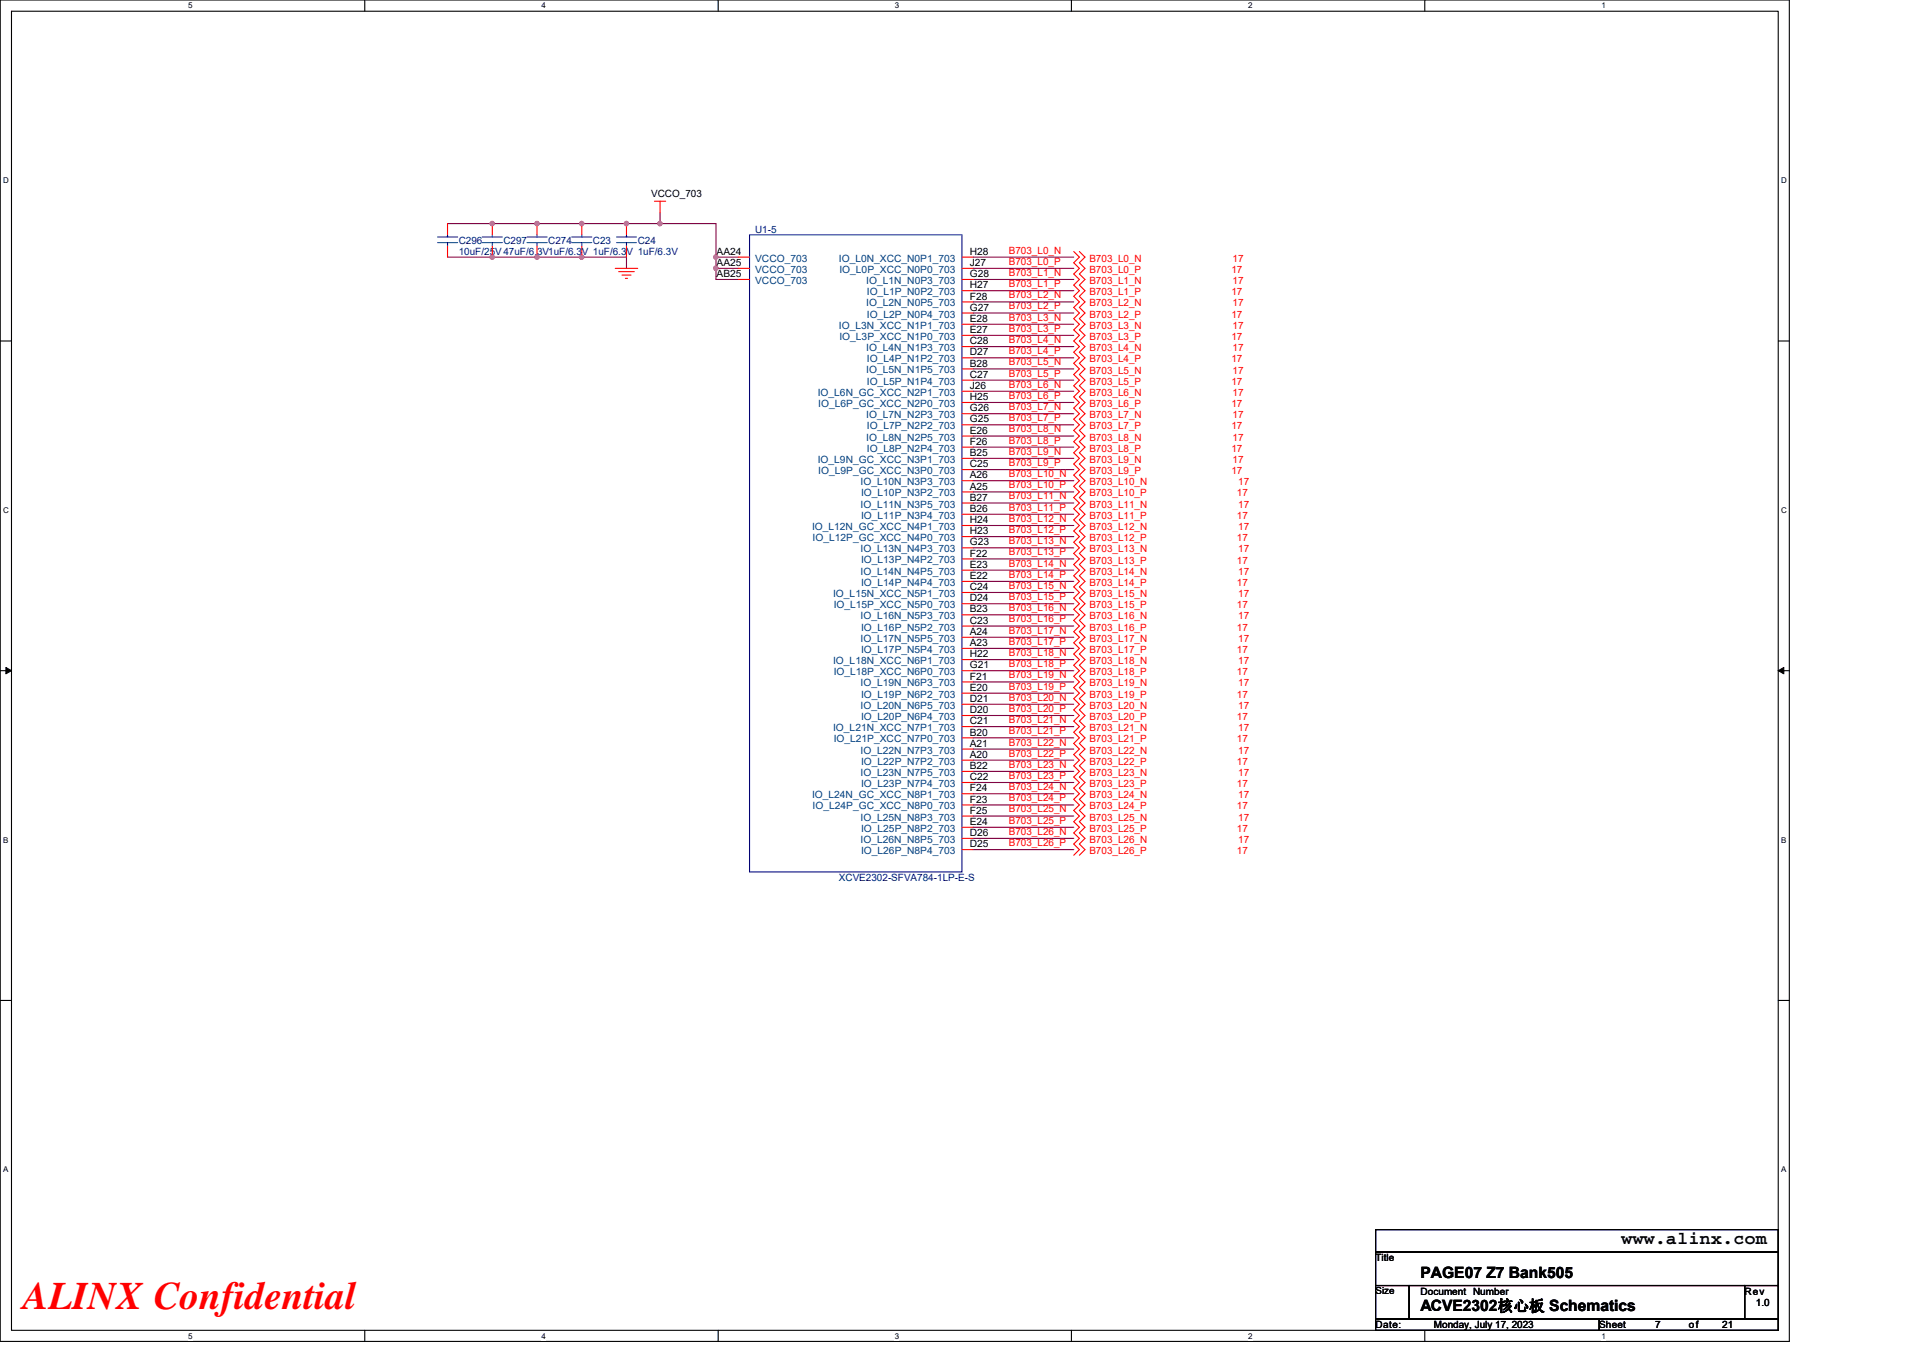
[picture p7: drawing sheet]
<svg xmlns="http://www.w3.org/2000/svg" width="297mm" height="210mm" viewBox="0 0 297 210" stroke-linecap="round" stroke-linejoin="round" font-family="sans-serif">
<defs><g id="words">
<text font-size="6" fill="#f00" x="3.5" y="202.3">ALINX Confidential</text>
<text font-size="2.8" x="250.5" y="192.3">www.alinx.com</text>
<g font-size="2.4">
<text x="219.4" y="197.4">PAGE07 Z7 Bank505</text>
<text x="219.4" y="202.6">ACVE2302核心板 Schematics</text>
</g>
<g font-size="1.5">
<text x="100.6" y="30.4">VCCO_703</text>
<text x="110.7" y="39.4">AA24</text>
<text x="110.7" y="41.1">AA25</text>
<text x="149.8" y="41.1">J27</text>
<text x="149.8" y="39.4">H28</text>
<text x="110.7" y="42.8">AB25</text>
<text x="149.8" y="42.8">G28</text>
<text x="149.8" y="46.3">F28</text>
<text x="149.8" y="44.6">H27</text>
<text x="149.8" y="51.5">E27</text>
<text x="149.8" y="53.2">C28</text>
<text x="149.8" y="48">G27</text>
<text x="149.8" y="49.7">E28</text>
<text x="149.8" y="56.6">B28</text>
<text x="149.8" y="54.9">D27</text>
<text x="149.8" y="58.4">C27</text>
<text x="149.8" y="60.1">J26</text>
<text x="149.8" y="61.8">H25</text>
<text x="149.8" y="63.6">G26</text>
<text x="149.8" y="65.3">G25</text>
<text x="149.8" y="70.5">B25</text>
<text x="149.8" y="67">E26</text>
<text x="149.8" y="68.7">F26</text>
<text x="149.8" y="72.2">C25</text>
<text x="149.8" y="73.9">A26</text>
<text x="149.8" y="75.6">A25</text>
<text x="149.8" y="77.4">B27</text>
<text x="149.8" y="80.8">H24</text>
<text x="149.8" y="82.6">H23</text>
<text x="149.8" y="79.1">B26</text>
<text x="149.8" y="84.3">G23</text>
<text x="149.8" y="86">F22</text>
<text x="149.8" y="87.7">E23</text>
<text x="149.8" y="89.5">E22</text>
<text x="149.8" y="94.6">B23</text>
<text x="149.8" y="91.2">C24</text>
<text x="149.8" y="92.9">D24</text>
<text x="149.8" y="96.4">C23</text>
<text x="149.8" y="98.1">A24</text>
<text x="149.8" y="99.8">A23</text>
<text x="149.8" y="101.6">H22</text>
<text x="149.8" y="105">F21</text>
<text x="149.8" y="106.7">E20</text>
<text x="149.8" y="103.3">G21</text>
<text x="149.8" y="108.5">D21</text>
<text x="149.8" y="110.2">D20</text>
<text x="149.8" y="111.9">C21</text>
<text x="149.8" y="113.6">B20</text>
<text x="149.8" y="115.4">A21</text>
<text x="149.8" y="117.1">A20</text>
<text x="149.8" y="118.8">B22</text>
<text x="149.8" y="122.3">F24</text>
<text x="149.8" y="124">F23</text>
<text x="149.8" y="120.5">C22</text>
<text x="149.8" y="125.7">F25</text>
<text x="149.8" y="127.5">E24</text>
<text x="149.8" y="129.2">D26</text>
<text x="149.8" y="130.9">D25</text>
<text x="212.5" y="194.9">Title</text>
<text x="212.5" y="200">Size</text>
<text x="219.4" y="200">Document Number</text>
<text x="269.5" y="200">Rev</text>
<text x="271.2" y="201.8">1.0</text>
<text x="212.5" y="205.2">Date:</text>
<text x="221.5" y="205.2">Monday, July 17, 2023</text>
<text x="247" y="205.2">Sheet</text>
<text x="255.7" y="205.2">7</text>
<text x="260.9" y="205.2">of</text>
<text x="266" y="205.2">21</text>
</g>
<g font-size="1.5" fill="#000080">
<text x="116.6" y="35.9">U1-5</text>
<text x="70.9" y="37.7">C296</text>
<text x="70.9" y="39.4">10uF/25V47uF/6.3V1uF/6.3V 1uF/6.3V 1uF/6.3V</text>
<text x="77.8" y="37.7">C297</text>
<text x="84.7" y="37.7">C274</text>
<text x="91.6" y="37.7">C23</text>
<text x="98.5" y="37.7">C24</text>
<text x="129.6" y="136.1">XCVE2302-SFVA784-1LP-E-S</text>
</g>
<g font-size="1.5" fill="#004080">
<text x="116.6" y="40.4">VCCO_703</text>
<text x="129.6" y="40.4">IO_L0N_XCC_N0P1_703</text>
<text x="116.6" y="42.2">VCCO_703</text>
<text x="116.6" y="43.9">VCCO_703</text>
<text x="129.7" y="42.2">IO_L0P_XCC_N0P0_703</text>
<text x="133.8" y="43.9">IO_L1N_N0P3_703</text>
<text x="133.8" y="47.3">IO_L2N_N0P5_703</text>
<text x="133.9" y="45.6">IO_L1P_N0P2_703</text>
<text x="129.6" y="50.8">IO_L3N_XCC_N1P1_703</text>
<text x="129.7" y="52.5">IO_L3P_XCC_N1P0_703</text>
<text x="133.9" y="49.1">IO_L2P_N0P4_703</text>
<text x="133.8" y="54.3">IO_L4N_N1P3_703</text>
<text x="133.8" y="57.7">IO_L5N_N1P5_703</text>
<text x="133.9" y="56">IO_L4P_N1P2_703</text>
<text x="133.9" y="59.4">IO_L5P_N1P4_703</text>
<text x="126.3" y="61.2">IO_L6N_GC_XCC_N2P1_703</text>
<text x="126.4" y="62.9">IO_L6P_GC_XCC_N2P0_703</text>
<text x="133.8" y="64.6">IO_L7N_N2P3_703</text>
<text x="126.3" y="71.5">IO_L9N_GC_XCC_N3P1_703</text>
<text x="133.8" y="68.1">IO_L8N_N2P5_703</text>
<text x="133.9" y="66.3">IO_L7P_N2P2_703</text>
<text x="133.9" y="69.8">IO_L8P_N2P4_703</text>
<text x="126.4" y="73.3">IO_L9P_GC_XCC_N3P0_703</text>
<text x="132.9" y="75">IO_L10N_N3P3_703</text>
<text x="133" y="76.7">IO_L10P_N3P2_703</text>
<text x="125.4" y="81.9">IO_L12N_GC_XCC_N4P1_703</text>
<text x="125.5" y="83.6">IO_L12P_GC_XCC_N4P0_703</text>
<text x="132.9" y="78.4">IO_L11N_N3P5_703</text>
<text x="133" y="80.2">IO_L11P_N3P4_703</text>
<text x="132.9" y="85.3">IO_L13N_N4P3_703</text>
<text x="132.9" y="88.8">IO_L14N_N4P5_703</text>
<text x="133" y="87.1">IO_L13P_N4P2_703</text>
<text x="128.7" y="92.2">IO_L15N_XCC_N5P1_703</text>
<text x="128.8" y="94">IO_L15P_XCC_N5P0_703</text>
<text x="132.9" y="95.7">IO_L16N_N5P3_703</text>
<text x="133" y="90.5">IO_L14P_N4P4_703</text>
<text x="132.9" y="99.2">IO_L17N_N5P5_703</text>
<text x="133" y="97.4">IO_L16P_N5P2_703</text>
<text x="133" y="100.9">IO_L17P_N5P4_703</text>
<text x="128.7" y="102.6">IO_L18N_XCC_N6P1_703</text>
<text x="128.8" y="104.3">IO_L18P_XCC_N6P0_703</text>
<text x="132.9" y="106.1">IO_L19N_N6P3_703</text>
<text x="133" y="107.8">IO_L19P_N6P2_703</text>
<text x="128.7" y="113">IO_L21N_XCC_N7P1_703</text>
<text x="132.9" y="109.5">IO_L20N_N6P5_703</text>
<text x="133" y="111.3">IO_L20P_N6P4_703</text>
<text x="128.8" y="114.7">IO_L21P_XCC_N7P0_703</text>
<text x="132.9" y="116.4">IO_L22N_N7P3_703</text>
<text x="132.9" y="119.9">IO_L23N_N7P5_703</text>
<text x="133" y="118.2">IO_L22P_N7P2_703</text>
<text x="125.4" y="123.3">IO_L24N_GC_XCC_N8P1_703</text>
<text x="125.5" y="125.1">IO_L24P_GC_XCC_N8P0_703</text>
<text x="133" y="121.6">IO_L23P_N7P4_703</text>
<text x="132.9" y="126.8">IO_L25N_N8P3_703</text>
<text x="132.9" y="130.2">IO_L26N_N8P5_703</text>
<text x="133" y="128.5">IO_L25P_N8P2_703</text>
<text x="133" y="132">IO_L26P_N8P4_703</text>
</g>
<g font-size="1.5" fill="#f00">
<text x="155.8" y="40.9">B703_L0_P</text>
<text x="155.8" y="39.2">B703_L0_N</text>
<text x="168.3" y="40.4">B703_L0_N</text>
<text x="190.4" y="40.4">17</text>
<text x="155.8" y="44.4">B703_L1_P</text>
<text x="155.8" y="47.8">B703_L2_P</text>
<text x="155.8" y="42.6">B703_L1_N</text>
<text x="155.8" y="46.1">B703_L2_N</text>
<text x="168.3" y="45.6">B703_L1_P</text>
<text x="168.3" y="43.9">B703_L1_N</text>
<text x="168.3" y="47.3">B703_L2_N</text>
<text x="168.3" y="42.2">B703_L0_P</text>
<text x="190.2" y="45.6">17</text>
<text x="190.2" y="42.2">17</text>
<text x="190.4" y="43.9">17</text>
<text x="190.4" y="47.3">17</text>
<text x="155.8" y="51.3">B703_L3_P</text>
<text x="155.8" y="49.6">B703_L3_N</text>
<text x="155.8" y="53">B703_L4_N</text>
<text x="168.3" y="49.1">B703_L2_P</text>
<text x="168.3" y="52.5">B703_L3_P</text>
<text x="168.3" y="50.8">B703_L3_N</text>
<text x="190.2" y="49.1">17</text>
<text x="190.2" y="52.5">17</text>
<text x="190.4" y="50.8">17</text>
<text x="155.8" y="54.7">B703_L4_P</text>
<text x="155.8" y="58.2">B703_L5_P</text>
<text x="155.8" y="56.5">B703_L5_N</text>
<text x="155.8" y="59.9">B703_L6_N</text>
<text x="168.3" y="56">B703_L4_P</text>
<text x="168.3" y="59.4">B703_L5_P</text>
<text x="168.3" y="54.3">B703_L4_N</text>
<text x="168.3" y="57.7">B703_L5_N</text>
<text x="190.2" y="56">17</text>
<text x="190.2" y="59.4">17</text>
<text x="190.4" y="54.3">17</text>
<text x="190.4" y="57.7">17</text>
<text x="155.8" y="61.6">B703_L6_P</text>
<text x="155.8" y="63.4">B703_L7_N</text>
<text x="155.8" y="65.1">B703_L7_P</text>
<text x="168.3" y="62.9">B703_L6_P</text>
<text x="168.3" y="61.2">B703_L6_N</text>
<text x="168.3" y="64.6">B703_L7_N</text>
<text x="190.2" y="62.9">17</text>
<text x="190.4" y="61.2">17</text>
<text x="190.4" y="64.6">17</text>
<text x="155.8" y="68.5">B703_L8_P</text>
<text x="155.8" y="66.8">B703_L8_N</text>
<text x="155.8" y="70.3">B703_L9_N</text>
<text x="168.3" y="69.8">B703_L8_P</text>
<text x="168.3" y="68.1">B703_L8_N</text>
<text x="168.3" y="71.5">B703_L9_N</text>
<text x="168.3" y="66.4">B703_L7_P</text>
<text x="190.2" y="69.8">17</text>
<text x="190.2" y="66.4">17</text>
<text x="190.4" y="68.1">17</text>
<text x="190.4" y="71.5">17</text>
<text x="155.8" y="75.5">B703_L10_P</text>
<text x="155.8" y="72">B703_L9_P</text>
<text x="155.8" y="73.7">B703_L10_N</text>
<text x="155.8" y="77.2">B703_L11_N</text>
<text x="168.3" y="73.3">B703_L9_P</text>
<text x="168.3" y="76.7">B703_L10_P</text>
<text x="168.3" y="75">B703_L10_N</text>
<text x="190.2" y="73.3">17</text>
<text x="191.1" y="76.7">17</text>
<text x="191.3" y="75">17</text>
<text x="155.8" y="78.9">B703_L11_P</text>
<text x="155.8" y="82.4">B703_L12_P</text>
<text x="155.8" y="80.6">B703_L12_N</text>
<text x="168.3" y="80.2">B703_L11_P</text>
<text x="168.3" y="78.4">B703_L11_N</text>
<text x="168.3" y="83.6">B703_L12_P</text>
<text x="168.3" y="81.9">B703_L12_N</text>
<text x="191.1" y="80.2">17</text>
<text x="191.1" y="83.6">17</text>
<text x="191.3" y="78.4">17</text>
<text x="191.3" y="81.9">17</text>
<text x="155.8" y="85.8">B703_L13_P</text>
<text x="155.8" y="84.1">B703_L13_N</text>
<text x="155.8" y="89.3">B703_L14_P</text>
<text x="155.8" y="87.5">B703_L14_N</text>
<text x="168.3" y="87.1">B703_L13_P</text>
<text x="168.3" y="85.3">B703_L13_N</text>
<text x="168.3" y="88.8">B703_L14_N</text>
<text x="191.1" y="87.1">17</text>
<text x="191.3" y="85.3">17</text>
<text x="191.3" y="88.8">17</text>
<text x="155.8" y="92.7">B703_L15_P</text>
<text x="155.8" y="91">B703_L15_N</text>
<text x="155.8" y="94.4">B703_L16_N</text>
<text x="168.3" y="90.5">B703_L14_P</text>
<text x="168.3" y="94">B703_L15_P</text>
<text x="168.3" y="92.3">B703_L15_N</text>
<text x="168.3" y="95.7">B703_L16_N</text>
<text x="191.1" y="90.5">17</text>
<text x="191.1" y="94">17</text>
<text x="191.3" y="92.3">17</text>
<text x="191.3" y="95.7">17</text>
<text x="155.8" y="96.2">B703_L16_P</text>
<text x="155.8" y="99.6">B703_L17_P</text>
<text x="155.8" y="97.9">B703_L17_N</text>
<text x="155.8" y="101.4">B703_L18_N</text>
<text x="168.3" y="97.4">B703_L16_P</text>
<text x="168.3" y="100.9">B703_L17_P</text>
<text x="168.3" y="99.2">B703_L17_N</text>
<text x="191.1" y="97.4">17</text>
<text x="191.1" y="100.9">17</text>
<text x="191.3" y="99.2">17</text>
<text x="155.8" y="103.1">B703_L18_P</text>
<text x="155.8" y="106.6">B703_L19_P</text>
<text x="155.8" y="104.8">B703_L19_N</text>
<text x="168.3" y="104.4">B703_L18_P</text>
<text x="168.3" y="102.6">B703_L18_N</text>
<text x="168.3" y="107.8">B703_L19_P</text>
<text x="168.3" y="106.1">B703_L19_N</text>
<text x="191.1" y="104.4">17</text>
<text x="191.1" y="107.8">17</text>
<text x="191.3" y="102.6">17</text>
<text x="191.3" y="106.1">17</text>
<text x="155.8" y="110">B703_L20_P</text>
<text x="155.8" y="108.3">B703_L20_N</text>
<text x="155.8" y="113.5">B703_L21_P</text>
<text x="155.8" y="111.7">B703_L21_N</text>
<text x="168.3" y="111.3">B703_L20_P</text>
<text x="168.3" y="109.5">B703_L20_N</text>
<text x="168.3" y="113">B703_L21_N</text>
<text x="191.1" y="111.3">17</text>
<text x="191.3" y="109.5">17</text>
<text x="191.3" y="113">17</text>
<text x="155.8" y="116.9">B703_L22_P</text>
<text x="155.8" y="115.2">B703_L22_N</text>
<text x="155.8" y="118.6">B703_L23_N</text>
<text x="168.3" y="114.7">B703_L21_P</text>
<text x="168.3" y="118.2">B703_L22_P</text>
<text x="168.3" y="116.4">B703_L22_N</text>
<text x="168.3" y="119.9">B703_L23_N</text>
<text x="191.1" y="114.7">17</text>
<text x="191.1" y="118.2">17</text>
<text x="191.3" y="116.4">17</text>
<text x="191.3" y="119.9">17</text>
<text x="155.8" y="120.4">B703_L23_P</text>
<text x="155.8" y="123.8">B703_L24_P</text>
<text x="155.8" y="122.1">B703_L24_N</text>
<text x="155.8" y="125.5">B703_L25_N</text>
<text x="168.3" y="121.6">B703_L23_P</text>
<text x="168.3" y="125.1">B703_L24_P</text>
<text x="168.3" y="123.3">B703_L24_N</text>
<text x="191.1" y="121.6">17</text>
<text x="191.1" y="125.1">17</text>
<text x="191.3" y="123.3">17</text>
<text x="155.8" y="127.3">B703_L25_P</text>
<text x="155.8" y="129">B703_L26_N</text>
<text x="155.8" y="130.7">B703_L26_P</text>
<text x="168.3" y="132">B703_L26_P</text>
<text x="168.3" y="130.3">B703_L26_N</text>
<text x="168.3" y="126.8">B703_L25_N</text>
<text x="168.3" y="128.5">B703_L25_P</text>
<text x="191.1" y="132">17</text>
<text x="191.1" y="128.5">17</text>
<text x="191.3" y="130.3">17</text>
<text x="191.3" y="126.8">17</text>
</g>
<g font-size="1.2">
<text x="29.1" y="1.3">5</text>
<text x="83.6" y="1.3">4</text>
<text x="138.2" y="1.3">3</text>
<text x="192.8" y="1.3">2</text>
<text x="247.4" y="1.3">1</text>
<text x=".5" y="28.3">D</text>
<text x="275.1" y="28.3">D</text>
<text x=".5" y="79.2">C</text>
<text x="275.1" y="79.2">C</text>
<text x=".5" y="130.2">B</text>
<text x="275.1" y="130.2">B</text>
<text x=".5" y="181.1">A</text>
<text x="275.1" y="181.1">A</text>
<text x="29.1" y="206.8">5</text>
<text x="83.6" y="206.8">4</text>
<text x="138.2" y="206.8">3</text>
<text x="192.8" y="206.8">2</text>
<text x="247.4" y="206.8">1</text>
</g>
</g></defs>
<path d="M0 0h276.4v207.3h-276.4zM1.8 1.7h272.9v203.8h-272.9z" fill="none" stroke="#000" stroke-width=".17"/>
<g fill="#fff">
<path d="M29.1 .2h.6v1.4h-.6z"/>
<path d="M29.1 205.7h.6v1.4h-.6z"/>
</g>
<path d="M56.3 0v1.7M56.3 205.5v1.8" fill="none" stroke="#000" stroke-width=".17"/>
<g fill="#fff">
<path d="M83.6 .2h.7v1.4h-.7z"/>
<path d="M83.6 205.7h.7v1.4h-.7z"/>
</g>
<path d="M110.9 0v1.7M110.9 205.5v1.8" fill="none" stroke="#000" stroke-width=".17"/>
<g fill="#fff">
<path d="M138.2 .2h.7v1.4h-.7z"/>
<path d="M138.2 205.7h.7v1.4h-.7z"/>
</g>
<path d="M165.5 0v1.7M165.5 205.5v1.8" fill="none" stroke="#000" stroke-width=".17"/>
<g fill="#fff">
<path d="M192.8 .2h.6v1.4h-.6z"/>
<path d="M192.8 205.7h.6v1.4h-.6z"/>
</g>
<path d="M220.1 0v1.7M220.1 205.5v1.8" fill="none" stroke="#000" stroke-width=".17"/>
<g fill="#fff">
<path d="M247.4 .2h.6v1.4h-.6z"/>
<path d="M247.4 205.7h.6v1.4h-.6z"/>
<path d="M.5 27.2h.8v1.4h-.8z"/>
<path d="M275.1 27.2h.9v1.4h-.9z"/>
<path d="M.5 78.1h.8v1.4h-.8z"/>
<path d="M275.1 78.1h.9v1.4h-.9z"/>
</g>
<path d="M0 52.7h1.8M274.7 52.7h1.7" fill="none" stroke="#000" stroke-width=".17"/>
<g fill="#fff">
<path d="M.5 129.1h.8v1.4h-.8z"/>
<path d="M275.1 129.1h.8v1.4h-.8z"/>
</g>
<path d="M0 103.6h1.8M274.7 103.6h1.7" fill="none" stroke="#000" stroke-width=".17"/>
<path d="M.9 103.1l.9 .5-.9 .5zM274.7 103.6l.8-.5v1z" fill="#000" stroke="#000" stroke-width=".15"/>
<g fill="#fff">
<path d="M.5 180h.8v1.4h-.8z"/>
<path d="M275.1 180h.8v1.4h-.8z"/>
</g>
<path d="M0 154.6h1.8M274.7 154.6h1.7M212.5 190h62.2v3.5h-62.2zM212.5 193.5h62.2v5.1h-62.2zM212.5 198.6h5.2v5.2h-5.2zM217.7 198.6h51.8v5.2h-51.8zM269.5 198.6h5.2v5.2h-5.2zM212.5 203.8h34.5v1.7h-34.5zM247 203.8h27.7v1.7h-27.7z" fill="none" stroke="#000" stroke-width=".17"/>
<g fill="none" stroke="#800040" stroke-width=".17">
<path d="M69.1 39.7h27.7v1.8M69.1 34.5h32.9M102 32.8v1.7M102 34.5h8.6v5.2M110.6 39.7h3.4M110.6 39.7v1.8M150.3 39.7h15.6M110.6 41.5h3.4M110.6 41.5v1.7h3.4M150.3 44.9h15.6M150.3 48.4h15.6M150.3 51.8h15.6"/>
<path d="M150.3 55.3h15.6M150.3 58.7h15.6M150.3 43.2h15.6M150.3 46.7h15.6M150.3 50.1h15.6M150.3 53.6h15.6M150.3 57h15.6M150.3 41.5h15.6M150.3 62.2h15.6M150.3 60.5h15.6M150.3 63.9h15.6M150.3 76h15.6"/>
<path d="M150.3 72.6h15.6M150.3 69.1h15.6M150.3 67.4h15.6M150.3 70.8h15.6M150.3 74.3h15.6M150.3 65.6h15.6M150.3 79.5h15.6M150.3 77.7h15.6M150.3 82.9h15.6M150.3 81.2h15.6M150.3 86.4h15.6M150.3 84.6h15.6"/>
<path d="M150.3 89.8h15.6M150.3 88.1h15.6M150.3 93.3h15.6M150.3 91.5h15.6M150.3 96.7h15.6M150.3 95h15.6M150.3 98.5h15.6M150.3 100.2h15.6M150.3 103.6h15.6M150.3 101.9h15.6M150.3 107.1h15.6M150.3 105.4h15.6"/>
<path d="M150.3 110.6h15.6M150.3 108.8h15.6M150.3 114h15.6M150.3 112.3h15.6M150.3 117.5h15.6M150.3 115.7h15.6M150.3 119.2h15.6M150.3 120.9h15.6M150.3 124.4h15.6M150.3 122.6h15.6M150.3 127.8h15.6M150.3 126.1h15.6"/>
<path d="M150.3 129.5h15.6M150.3 131.3h15.6"/>
</g>
<g fill="#f0f" stroke="#f0f" stroke-width=".17">
<circle cx="110.6" cy="41.4" r=".34"/>
<circle cx="110.6" cy="39.7" r=".34"/>
<circle cx="101.9" cy="34.5" r=".34"/>
<circle cx="89.8" cy="39.7" r=".34"/>
<circle cx="96.8" cy="34.5" r=".34"/>
<circle cx="82.9" cy="39.7" r=".34"/>
<circle cx="89.8" cy="34.5" r=".34"/>
<circle cx="82.9" cy="34.5" r=".34"/>
<circle cx="76" cy="39.7" r=".34"/>
<circle cx="76" cy="34.5" r=".34"/>
</g>
<g fill="none" stroke="#f00" stroke-width=".17">
<path d="M69.1 34.5v1.8M69.1 38v1.7M76 34.5v1.8M76 38v1.7M82.9 34.5v1.8M82.9 38v1.7M89.9 34.5v1.8M89.9 38v1.7M96.8 34.5v1.8M96.8 38v1.7M101.1 31.1h1.7M102 31.1v1.7"/>
<path d="M114 39.7h1.8M148.6 39.7h1.7M165.9 38.9l.8 .8-.8 .9 .8 .9-.8 .8 .8 .9-.8 .8 .8 .9-.8 .9 .8 .9-.8 .8 .8 .9-.8 .8 .8 .9-.8 .9 .8 .8-.8 .9 .8 .9-.8 .8 .8 .9-.8 .8 .8 .9-.8 .9 .8 .8-.8 .9 .8 .9-.8 .8 .8 .9-.8 .9 .8 .8-.8 .9 .8 .8-.8 .9 .8 .9-.8 .8 .8 .9-.8 .9 .8 .8-.8 .9 .8 .9-.8 .8 .8 .9-.8 .8 .8 .9-.8 .9 .8 .8-.8 .9 .8 .9-.8 .8 .8 .9-.8 .8 .8 .9-.8 .9 .8 .8-.8 .9 .8 .9-.8 .8 .8 .9-.8 .9 .8 .8-.8 .9 .8 .8-.8 .9 .8 .9-.8 .8 .8 .9-.8 .9 .8 .8-.8 .9 .8 .9-.8 .8 .8 .9-.8 .8 .8 .9-.8 .9 .8 .8-.8 .9 .8 .9-.8 .8 .8 .9-.8 .9 .8 .8-.8 .9 .8 .9-.8 .8 .8 .9-.8 .8 .8 .9-.8 .9 .8 .8-.8 .9 .8 .9-.8 .8 .8 .9-.8 .9 .8 .8-.8 .9 .8 .8-.8 .9 .8 .9-.8 .8 .8 .9-.8 .9 .8 .8-.8 .9 .8 .8-.8 .9 .8 .9-.8 .8M166.7 38.9l.9 .8-.9 .9 .9 .9-.9 .8 .9 .9-.9 .8 .9 .9-.9 .9 .9 .9-.9 .8 .9 .9-.9 .8 .9 .9-.9 .9 .9 .8-.9 .9 .9 .9-.9 .8 .9 .9-.9 .8 .9 .9-.9 .9 .9 .8-.9 .9 .9 .9-.9 .8 .9 .9-.9 .9 .9 .8-.9 .9 .9 .8-.9 .9 .9 .9-.9 .8 .9 .9-.9 .9 .9 .8-.9 .9 .9 .9-.9 .8 .9 .9-.9 .8 .9 .9-.9 .9 .9 .8-.9 .9 .9 .9-.9 .8 .9 .9-.9 .8 .9 .9-.9 .9 .9 .8-.9 .9 .9 .9-.9 .8 .9 .9-.9 .9 .9 .8-.9 .9 .9 .8-.9 .9 .9 .9-.9 .8 .9 .9-.9 .9 .9 .8-.9 .9 .9 .9-.9 .8 .9 .9-.9 .8 .9 .9-.9 .9 .9 .8-.9 .9 .9 .9-.9 .8 .9 .9-.9 .9 .9 .8-.9 .9 .9 .9-.9 .8 .9 .9-.9 .8 .9 .9-.9 .9 .9 .8-.9 .9 .9 .9-.9 .8 .9 .9-.9 .9 .9 .8-.9 .9 .9 .8-.9 .9 .9 .9-.9 .8 .9 .9-.9 .9 .9 .8-.9 .9 .9 .8-.9 .9 .9 .9-.9 .8M95 41.5h3.5M95.6 42h2.4M96.1 42.5h1.4M96.6 43h.3M114 41.5h1.8M114 43.2h1.8M148.6 41.5h1.7M148.6 43.2h1.7"/>
<path d="M148.6 44.9h1.7M148.6 46.7h1.7M148.6 48.4h1.7M148.6 50.1h1.7M148.6 51.8h1.7M148.6 53.6h1.7M148.6 55.3h1.7M148.6 57h1.7M148.6 58.7h1.7M148.6 60.5h1.7M148.6 62.2h1.7M148.6 63.9h1.7"/>
<path d="M148.6 65.6h1.7M148.6 67.4h1.7M148.6 69.1h1.7M148.6 70.8h1.7M148.6 72.6h1.7M148.6 74.3h1.7M148.6 76h1.7M148.6 77.7h1.7M148.6 79.5h1.7M148.6 81.2h1.7M148.6 82.9h1.7M148.6 84.6h1.7"/>
<path d="M148.6 86.4h1.7M148.6 88.1h1.7M148.6 89.8h1.7M148.6 91.5h1.7M148.6 93.3h1.7M148.6 95h1.7M148.6 96.7h1.7M148.6 98.5h1.7M148.6 100.2h1.7M148.6 101.9h1.7M148.6 103.6h1.7M148.6 105.4h1.7"/>
<path d="M148.6 107.1h1.7M148.6 108.8h1.7M148.6 110.6h1.7M148.6 112.3h1.7M148.6 114h1.7M148.6 115.7h1.7M148.6 117.5h1.7M148.6 119.2h1.7M148.6 120.9h1.7M148.6 122.6h1.7M148.6 124.4h1.7M148.6 126.1h1.7"/>
<path d="M148.6 127.8h1.7M148.6 129.5h1.7M148.6 131.3h1.7"/>
</g>
<g fill="none" stroke="#00f" stroke-width=".17">
<path d="M67.6 37.5h3.1M67.6 36.6h3.1M69.1 36.3v.3M69.1 37.5v.5M74.5 37.5h3.1M74.5 36.6h3.1M76 36.3v.3M76 37.5v.5M81.4 37.5h3.1M81.4 36.6h3.1M82.9 36.3v.3M82.9 37.5v.5"/>
<path d="M88.3 37.5h3.1M88.3 36.6h3.1M89.9 36.3v.3M89.9 37.5v.5M95.2 37.5h3.1M95.2 36.6h3.1M96.8 36.3v.3M96.8 37.5v.5M115.8 36.3h32.8v98.4h-32.8z"/>
</g>
<use href="#words"/>
</svg>
